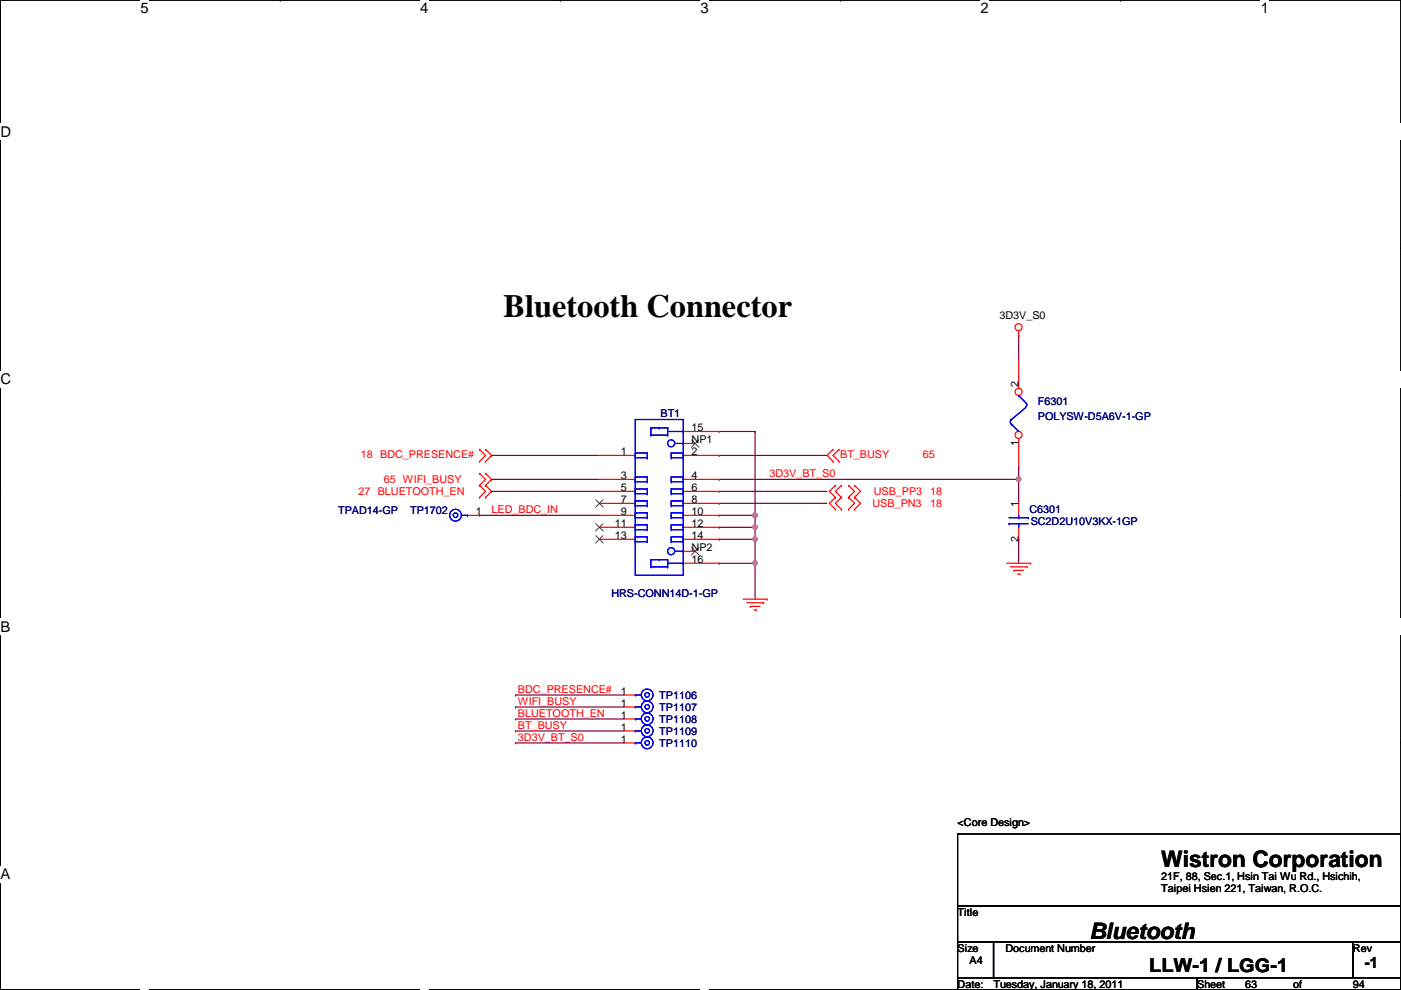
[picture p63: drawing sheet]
<svg xmlns="http://www.w3.org/2000/svg" width="297mm" height="210mm" viewBox="0 0 297 210" stroke-linecap="round" stroke-linejoin="round" font-family="sans-serif">
<defs><g id="words">
<text font-size="6.9" x="106.8" y="67.3">Bluetooth Connector</text>
<g font-size="4.8">
<text x="246.2" y="183.9">Wistron Corporation</text>
<text x="231" y="199.1">Bluetooth</text>
</g>
<text font-size="4.1" x="243.7" y="206">LLW-1 / LGG-1</text>
<text font-size="3.3" x="289.4" y="205.3">-1</text>
<g font-size="3.1">
<text x="29.8" y="2.8">5</text>
<text x="89.1" y="2.8">4</text>
<text x="148.5" y="2.8">3</text>
<text x="207.9" y="2.8">2</text>
<text x="267.3" y="2.8">1</text>
<text x=".1" y="29">D</text>
<text x=".1" y="81.5">C</text>
<text x=".1" y="133.9">B</text>
<text x=".1" y="186.4">A</text>
</g>
<g font-size="2.3">
<text x="211.9" y="67.6">3D3V_S0</text>
<text x="215.9" y="82.1" transform="rotate(-90 215.9 82.1)">2</text>
<text x="146.6" y="91.4">15</text>
<text x="146.6" y="94">NP1</text>
<text x="215.9" y="94.5" transform="rotate(-90 215.9 94.5)">1</text>
<text x="131.7" y="96.5">1</text>
<text x="131.7" y="101.6">3</text>
<text x="146.6" y="96.5">2</text>
<text x="146.6" y="101.6">4</text>
<text x="131.7" y="104.1">5</text>
<text x="131.7" y="106.7">7</text>
<text x="146.6" y="104.1">6</text>
<text x="146.6" y="106.7">8</text>
<text x="215.9" y="107.5" transform="rotate(-90 215.9 107.5)">1</text>
<text x="100.9" y="109.2">1</text>
<text x="130.4" y="111.8">11</text>
<text x="131.7" y="109.2">9</text>
<text x="146.6" y="109.2">10</text>
<text x="146.6" y="111.8">12</text>
<text x="130.4" y="114.3">13</text>
<text x="146.6" y="114.3">14</text>
<text x="146.6" y="116.8">NP2</text>
<text x="146.6" y="119.4">16</text>
<text x="215.9" y="114.9" transform="rotate(-90 215.9 114.9)">2</text>
<text x="131.7" y="147.3">1</text>
<text x="131.7" y="149.9">1</text>
<text x="131.7" y="152.4">1</text>
<text x="131.7" y="154.9">1</text>
<text x="131.7" y="157.5">1</text>
<text x="203" y="175.1">&lt;Core Design&gt;</text>
<text x="246.2" y="186.5">21F, 88, Sec.1, Hsin Tai Wu Rd., Hsichih,</text>
<text x="246.2" y="189.2">Taipei Hsien 221, Taiwan, R.O.C.</text>
<text x="203" y="194.1">Title</text>
<text x="203" y="201.8">Size</text>
<text x="213.2" y="201.8">Document Number</text>
<text x="286.8" y="201.8">Rev</text>
<text x="203" y="209.4">Date:</text>
<text x="205.6" y="204.3">A4</text>
<text x="210.6" y="209.4">Tuesday, January 18, 2011</text>
<text x="253.8" y="209.4">Sheet</text>
<text x="264" y="209.4">63</text>
<text x="274.1" y="209.4">of</text>
<text x="286.8" y="209.4">94</text>
</g>
<g font-size="2.3" fill="#000080">
<text x="140" y="88.5">BT1</text>
<text x="220" y="85.9">F6301</text>
<text x="220" y="89">POLYSW-D5A6V-1-GP</text>
<text x="71.7" y="109.1">TPAD14-GP</text>
<text x="86.9" y="109.1">TP1702</text>
<text x="218.3" y="108.8">C6301</text>
<text x="218.5" y="111.3">SC2D2U10V3KX-1GP</text>
<text x="129.6" y="126.6">HRS-CONN14D-1-GP</text>
<text x="139.8" y="148.2">TP1106</text>
<text x="139.8" y="150.7">TP1107</text>
<text x="139.8" y="153.2">TP1108</text>
<text x="139.8" y="155.8">TP1109</text>
<text x="139.8" y="158.3">TP1110</text>
</g>
<g font-size="2.3" fill="#f00">
<text x="76.5" y="97.1">18 BDC_PRESENCE#</text>
<text x="163.1" y="101.1">3D3V_BT_S0</text>
<text x="178.1" y="97.1">BT_BUSY</text>
<text x="195.7" y="97.1">65</text>
<text x="76" y="105">27 BLUETOOTH_EN</text>
<text x="81.4" y="102.4">65 WIFI_BUSY</text>
<text x="185" y="107.5">USB_PN3</text>
<text x="185.2" y="105">USB_PP3</text>
<text x="197.2" y="107.5">18</text>
<text x="197.2" y="105">18</text>
<text x="104.2" y="108.8">LED_BDC_IN</text>
<text x="109.8" y="146.9">BDC_PRESENCE#</text>
<text x="109.8" y="149.4">WIFI_BUSY</text>
<text x="109.8" y="151.9">BLUETOOTH_EN</text>
<text x="109.8" y="154.5">BT_BUSY</text>
<text x="109.8" y="157">3D3V_BT_S0</text>
</g>
</g></defs>
<path d="M.1 0h296.9v209.8h-296.9z" fill="none" stroke="#000" stroke-width=".25"/>
<g fill="#fff">
<path d="M29.8 0h1.7v3.5h-1.7z"/>
<path d="M29.8 209.8l1.7 .1z"/>
</g>
<path d="M59.4 0h.1M59.4 209.8h.1" fill="none" stroke="#000" stroke-width=".25"/>
<g fill="#fff">
<path d="M89.1 0h1.7v3.5h-1.7z"/>
<path d="M89.1 209.8l1.7 .1z"/>
</g>
<path d="M118.8 0h.1M118.8 209.8h.1" fill="none" stroke="#000" stroke-width=".25"/>
<g fill="#fff">
<path d="M148.5 0h1.7v3.5h-1.7z"/>
<path d="M148.5 209.8l1.7 .1z"/>
</g>
<path d="M178.2 0h.1M178.2 209.8h.1" fill="none" stroke="#000" stroke-width=".25"/>
<g fill="#fff">
<path d="M207.9 0h1.7v3.5h-1.7z"/>
<path d="M207.9 209.8l1.7 .1z"/>
</g>
<path d="M237.6 0h.1M237.6 209.8h.1" fill="none" stroke="#000" stroke-width=".25"/>
<g fill="#fff">
<path d="M267.3 0h1.7v3.5h-1.7z"/>
<path d="M267.3 209.8l1.7 .1z"/>
<path d="M.1 26.2h2.2v3.5h-2.2z"/>
<path d="M297 26.2l.1 3.5z"/>
<path d="M.1 78.7h2.2v3.5h-2.2z"/>
<path d="M297 78.7l.1 3.5z"/>
</g>
<path d="M.1 52.5h.1M297 52.5h.1" fill="none" stroke="#000" stroke-width=".25"/>
<g fill="#fff">
<path d="M.1 131.1h2.1v3.5h-2.1z"/>
<path d="M297 131.1l.1 3.5z"/>
</g>
<path d="M.1 104.9h.1M297 104.9h.1" fill="none" stroke="#000" stroke-width=".25"/>
<path d="M.1 104.9h.1M297 104.9h.1" fill="none" stroke="#000" stroke-width=".21"/>
<g fill="#fff">
<path d="M.1 183.6h2.1v3.5h-2.1z"/>
<path d="M297 183.6l.1 3.5z"/>
</g>
<path d="M.1 157.4h.1M297 157.4h.1" fill="none" stroke="#000" stroke-width=".25"/>
<g fill="none" stroke="#800040" stroke-width=".25">
<path d="M216 71.2h.1M216 71.2v5M104.2 96.6h.1M104.2 96.6h22.9M152.5 96.6h.1M152.5 96.6h22.8M216 99.1h.1M216 99.1v7.6M101.7 109.3h.1M101.7 109.3h25.4M104.2 101.6h.1M104.2 104.2h.1"/>
<path d="M104.2 101.6h22.9M104.2 104.2h22.9M152.5 101.6h.1M152.5 104.2h.1M152.5 106.7h.1M152.5 101.6h63.5M152.5 104.2h22.8M152.5 106.7h22.8M216 114.3h.1M216 101.6h.1M216 114.3v5.1"/>
</g>
<circle cx="216" cy="101.6" r=".49" fill="#f0f"/>
<circle cx="216" cy="101.6" r=".49" fill="none" stroke="#f0f" stroke-width=".25"/>
<path d="M152.5 91.5h.1M152.5 91.5h7.6M160.1 91.5h.1M160.1 91.5v17.8M152.5 119.4h.1M152.5 119.4h7.6" fill="none" stroke="#800040" stroke-width=".25"/>
<circle cx="160.1" cy="119.4" r=".49" fill="#f0f"/>
<circle cx="160.1" cy="119.4" r=".49" fill="none" stroke="#f0f" stroke-width=".25"/>
<path d="M152.5 109.3h.1M152.5 109.3h7.6M160.1 119.4h.1M160.1 109.3h.1M160.1 109.3v2.5M160.1 119.4v7.6" fill="none" stroke="#800040" stroke-width=".25"/>
<circle cx="160.1" cy="109.2" r=".49" fill="#f0f"/>
<circle cx="160.1" cy="109.2" r=".49" fill="none" stroke="#f0f" stroke-width=".25"/>
<path d="M152.5 111.8h.1M152.5 111.8h7.6M160.1 111.8h.1M160.1 111.8v2.5" fill="none" stroke="#800040" stroke-width=".25"/>
<circle cx="160.1" cy="111.8" r=".49" fill="#f0f"/>
<circle cx="160.1" cy="111.8" r=".49" fill="none" stroke="#f0f" stroke-width=".25"/>
<path d="M152.5 114.3h.1M152.5 114.3h7.6M160.1 114.3h.1M160.1 114.3v5.1" fill="none" stroke="#800040" stroke-width=".25"/>
<circle cx="160.1" cy="114.3" r=".49" fill="#f0f"/>
<circle cx="160.1" cy="114.3" r=".49" fill="none" stroke="#f0f" stroke-width=".25"/>
<path d="M109.3 147.4h.1M109.3 149.9h.1M109.3 152.4h.1M109.3 155h.1M109.3 157.5h.1M109.3 147.4h22.9M109.3 149.9h22.9M109.3 152.4h22.9M109.3 155h22.9M109.3 157.5h22.9" fill="none" stroke="#800040" stroke-width=".25"/>
<g fill="none" stroke="#f00" stroke-width=".25">
<path d="M216 71.2h.1M216 70.1v1.1M101.7 95.3h.1M101.7 97.8h.1M101.7 95.3l1.3 1.3-1.3 1.2M103 97.8h.1M103 95.3h.1M103 95.3l1.2 1.3-1.2 1.2M176.6 97.8h.1M176.6 95.3h.1M176.6 95.3l-1.3 1.3 1.3 1.2M177.9 95.3h.1"/>
<path d="M177.9 97.8h.1M177.9 95.3l-1.3 1.3 1.3 1.2M99.1 109.3h2.6M101.7 102.9h.1M101.7 100.4h.1M101.7 105.5h.1M101.7 100.4l1.3 1.2-1.3 1.3M101.7 102.9l1.3 1.3-1.3 1.3M103 100.4h.1M103 102.9h.1M103 105.5h.1M103 100.4l1.2 1.2-1.2 1.3"/>
<path d="M103 102.9l1.2 1.3-1.2 1.3M177.1 108h.1M177.1 105.5h.1M177.1 102.9h.1M177.1 105.5l-1.3 1.2 1.3 1.3M177.1 102.9l-1.3 1.3 1.3 1.3M178.4 108h.1M178.4 105.5h.1M178.4 102.9h.1M178.4 105.5l-1.3 1.2 1.3 1.3M178.4 102.9l-1.3 1.3 1.3 1.3M179.9 105.5h.1"/>
<path d="M179.9 108h.1M179.9 102.9h.1M179.9 105.5l1.3 1.2-1.3 1.3M179.9 102.9l1.3 1.3-1.3 1.3M181.2 108h.1M181.2 105.5h.1M181.2 102.9h.1M181.2 105.5l1.3 1.2-1.3 1.3M181.2 102.9l1.3 1.3-1.3 1.3M213.4 119.4h5.1M216 106.7v2.6M216 111.8v2.5"/>
<path d="M218.5 119.4h.1M157.6 127h5M158.3 127.8h3.6M159.1 128.6h.1M159.1 128.6h2M159.8 129.3h.6M160.4 129.3h.1M161.9 127.8h.1M162.6 127h.1M214.2 120.2h3.6M215 120.9h.1M215 120.9h2"/>
<path d="M215.7 121.7h.5M216.2 121.7h.1M217.8 120.2h.1"/>
<circle cx="216" cy="69.4" r=".75"/>
</g>
<path d="M203 176.8h94v15.3h-94zM203 192.1h94v7.6h-94zM203 199.7h7.6v7.6h-7.6zM210.6 199.7h76.2v7.6h-76.2zM286.8 199.7h10.2v7.6h-10.2zM203 207.3h50.8v2.5h-50.8zM253.8 207.3h43.2v2.5h-43.2z" fill="none" stroke="#000" stroke-width=".25"/>
<g fill="none" stroke="#00f" stroke-width=".25">
<path d="M97.9 109.3h1.2M99.1 109.3h.1M213.9 111h.1M213.9 109.8h4.1M213.9 111h4.1M216 109.8h.1M216 111h.1M216 109.3v.5M216 111v.8M218 109.8h.1"/>
<circle cx="96.6" cy="109.2" r=".49"/>
<circle cx="96.6" cy="109.2" r="1.25"/>
</g>
<circle cx="216" cy="92.2" r=".75" fill="#fff"/>
<g fill="none" stroke="#f00" stroke-width=".25">
<path d="M216 93v6.1"/>
<circle cx="216" cy="92.2" r=".75"/>
</g>
<circle cx="216" cy="83.1" r=".75" fill="#fff"/>
<g fill="none" stroke="#f00" stroke-width=".25">
<path d="M216 76.2v6.1M127.1 96.6h7.6M144.9 91.5h7.6M144.9 94h2.5M144.9 96.6h7.6M127.1 101.6h7.6M127.1 104.2h7.6M127.1 106.7h7.6M127.1 109.3h7.6M127.1 111.8h7.6M127.1 114.3h7.6M144.9 101.6h7.6"/>
<path d="M144.9 104.2h7.6M144.9 106.7h7.6M144.9 109.3h7.6M144.9 111.8h7.6M144.9 114.3h7.6M144.9 116.9h2.5M144.9 119.4h7.6M132.2 147.4h2.5M132.2 149.9h2.5M132.2 152.4h2.5M132.2 155h2.5M132.2 157.5h2.5"/>
<circle cx="216" cy="83.1" r=".75"/>
</g>
<g fill="none" stroke="#00f" stroke-width=".25">
<path d="M134.7 88.9h10.2v33.1h-10.2zM134.7 96.1h.1M134.7 97.1h.1M134.7 96.6h.1M134.7 96.1h2.5M134.7 97.1h2.5M134.7 96.1v1M137.2 96.1h.1M137.2 97.1h.1M137.2 96.1v1M138 92.2h.1M138 90.7h.1"/>
<path d="M138 90.7h3.6M138 92.2h3.6M138 90.7v1.5M139.8 90.7h.1M141.6 90.7h.1M141.6 92.2h.1M141.6 90.7v1.5M141.6 91.5h3.3M142.3 96.1h.1M142.3 97.1h.1M142.3 96.6h.1M142.3 96.1v1"/>
<path d="M142.3 96.1h2.6M142.3 97.1h2.6M143.1 94h1.8M144.9 96.1h.1M144.9 97.1h.1M144.9 91.5h.1M144.9 94h.1M144.9 96.1v1M214.4 88.9a.77 .77 0 0 0 0 1.1M214.5 90h.1M214.5 88.9h.1M214.5 90l1.5 1.5"/>
<path d="M216 83.9h.1M216 83.9l1.5 1.5M217.5 85.4l.2 .5-.3 .4M217.5 86.4l-3 2.5M134.7 101.1h.1M134.7 102.2h.1M134.7 101.6h.1M134.7 103.7h.1M134.7 104.7h.1M134.7 104.2h.1M134.7 106.2h.1M134.7 107.2h.1"/>
<path d="M134.7 106.7h.1M134.7 108.8h.1M134.7 109.8h.1M134.7 109.3h.1M134.7 111.3h.1M134.7 112.3h.1M134.7 111.8h.1M134.7 113.8h.1M134.7 114.9h.1M134.7 114.3h.1M134.7 101.1h2.5M134.7 102.2h2.5"/>
<path d="M134.7 103.7h2.5M134.7 104.7h2.5M134.7 106.2h2.5M134.7 107.2h2.5M134.7 108.8h2.5M134.7 109.8h2.5M134.7 111.3h2.5M134.7 112.3h2.5M134.7 113.8h2.5M134.7 114.9h2.5M134.7 101.1v1.1M134.7 103.7v1"/>
<path d="M134.7 106.2v1M134.7 108.8v1M134.7 111.3v1M134.7 113.8v1.1M137.2 101.1h.1M137.2 102.2h.1M137.2 103.7h.1M137.2 104.7h.1M137.2 106.2h.1M137.2 107.2h.1M137.2 108.8h.1M137.2 109.8h.1"/>
<path d="M137.2 111.3h.1M137.2 112.3h.1M137.2 113.8h.1M137.2 114.9h.1M137.2 101.1v1.1M137.2 103.7v1M137.2 106.2v1M137.2 108.8v1M137.2 111.3v1M137.2 113.8v1.1M138 118.7h.1M138 118.7v1.5"/>
<path d="M138 118.7h3.6M139.8 118.7h.1M141.6 118.7h.1M141.6 118.7v1.5M141.6 119.4h3.3M142.3 101.1h.1M142.3 102.2h.1M142.3 101.6h.1M142.3 103.7h.1M142.3 104.7h.1M142.3 104.2h.1M142.3 106.2h.1"/>
<path d="M142.3 107.2h.1M142.3 106.7h.1M142.3 108.8h.1M142.3 109.8h.1M142.3 109.3h.1M142.3 111.3h.1M142.3 112.3h.1M142.3 111.8h.1M142.3 113.8h.1M142.3 114.9h.1M142.3 114.3h.1M142.3 101.1v1.1"/>
<path d="M142.3 103.7v1M142.3 106.2v1M142.3 108.8v1M142.3 111.3v1M142.3 113.8v1.1M142.3 101.1h2.6M142.3 102.2h2.6M142.3 103.7h2.6M142.3 104.7h2.6M142.3 106.2h2.6M142.3 107.2h2.6M142.3 108.8h2.6"/>
<path d="M142.3 109.8h2.6M142.3 111.3h2.6M142.3 112.3h2.6M142.3 113.8h2.6M142.3 114.9h2.6M143.1 116.9h1.8M144.9 101.1h.1M144.9 102.2h.1M144.9 103.7h.1M144.9 104.7h.1M144.9 106.2h.1M144.9 107.2h.1"/>
<path d="M144.9 108.8h.1M144.9 109.8h.1M144.9 111.3h.1M144.9 112.3h.1M144.9 113.8h.1M144.9 114.9h.1M144.9 116.9h.1M144.9 119.4h.1M144.9 101.1v1.1M144.9 103.7v1M144.9 106.2v1M144.9 108.8v1"/>
<path d="M144.9 111.3v1M144.9 113.8v1.1M138 120.2h.1M138 120.2h3.6M141.6 120.2h.1M134.7 147.4h.1M134.7 149.9h.1M134.7 152.4h.1M134.7 155h.1M134.7 157.5h.1M134.7 147.4h1.3M134.7 149.9h1.3"/>
<path d="M134.7 152.4h1.3M134.7 155h1.3M134.7 157.5h1.3"/>
<circle cx="142.3" cy="94" r=".75"/>
<circle cx="142.3" cy="116.9" r=".75"/>
<circle cx="137.2" cy="157.5" r=".49"/>
<circle cx="137.2" cy="147.3" r=".49"/>
<circle cx="137.2" cy="149.9" r=".49"/>
<circle cx="137.2" cy="155" r=".49"/>
<circle cx="137.2" cy="152.4" r=".49"/>
<circle cx="137.2" cy="152.4" r="1.25"/>
<circle cx="137.2" cy="147.3" r="1.25"/>
<circle cx="137.2" cy="157.5" r="1.25"/>
<circle cx="137.2" cy="149.9" r="1.25"/>
<circle cx="137.2" cy="155" r="1.25"/>
</g>
<path d="M146.6 93.3l1.6 1.5M148.2 93.3l-1.6 1.5M126.3 106l1.6 1.5M126.3 111l1.6 1.6M126.3 113.6l1.6 1.5M127.8 113.6l-1.5 1.5M127.8 106l-1.5 1.5M127.8 111l-1.5 1.6M146.6 116.1l1.6 1.6M148.2 116.1l-1.6 1.6" fill="none" stroke="#804000" stroke-width=".21"/>
<circle cx="216" cy="101.6" r=".49" fill="#f0f"/>
<circle cx="216" cy="101.6" r=".49" fill="none" stroke="#f0f" stroke-width=".25"/>
<circle cx="160.1" cy="119.4" r=".49" fill="#f0f"/>
<circle cx="160.1" cy="119.4" r=".49" fill="none" stroke="#f0f" stroke-width=".25"/>
<circle cx="160.1" cy="109.2" r=".49" fill="#f0f"/>
<circle cx="160.1" cy="109.2" r=".49" fill="none" stroke="#f0f" stroke-width=".25"/>
<circle cx="160.1" cy="111.8" r=".49" fill="#f0f"/>
<circle cx="160.1" cy="111.8" r=".49" fill="none" stroke="#f0f" stroke-width=".25"/>
<circle cx="160.1" cy="114.3" r=".49" fill="#f0f"/>
<circle cx="160.1" cy="114.3" r=".49" fill="none" stroke="#f0f" stroke-width=".25"/>
<use href="#words"/>
</svg>
